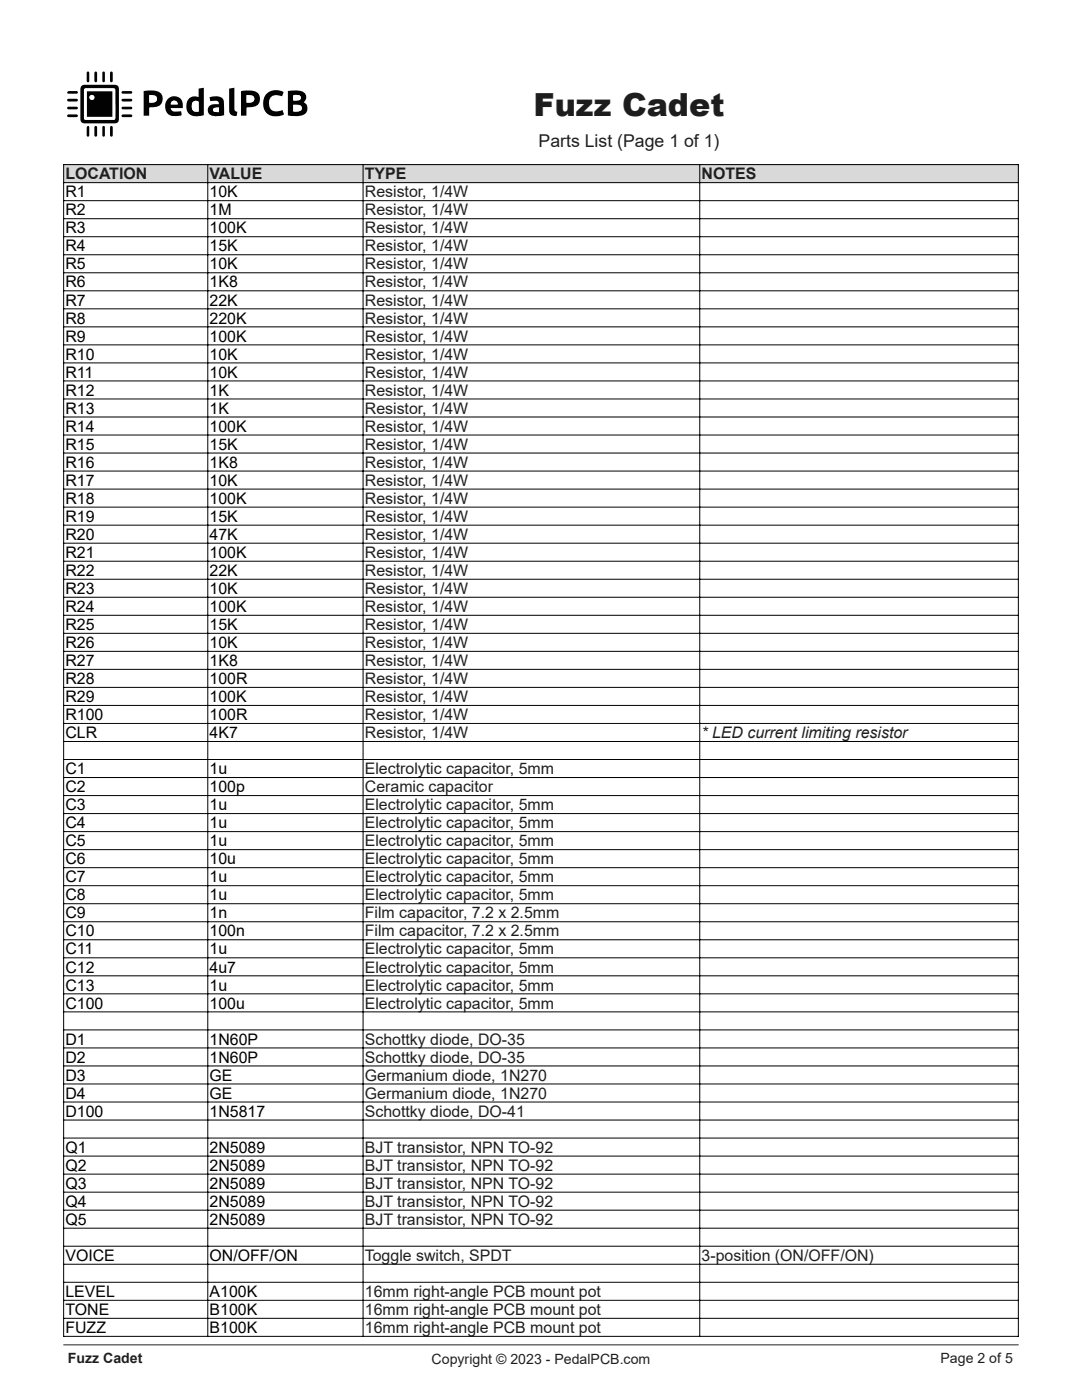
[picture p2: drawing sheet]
<svg xmlns="http://www.w3.org/2000/svg" width="216mm" height="279mm" viewBox="0 0 216 279" stroke-linecap="round" stroke-linejoin="round" font-family="sans-serif">
<defs><g id="words">
<text font-size="6.3" fill="#231f20" x="106.5" y="23.1">Fuzz Cadet</text>
<text font-size="3.5" fill="#231f20" x="107.5" y="29.3">Parts List (Page 1 of 1)</text>
<g font-size="3.2" fill="#231f20">
<text x="13.1" y="35.8">LOCATION</text>
<text x="41.8" y="35.8">VALUE</text>
<text x="72.8" y="35.8">TYPE</text>
<text x="140" y="35.8">NOTES</text>
<text x="72.8" y="39.4">Resistor, 1/4W</text>
<text x="72.8" y="43">Resistor, 1/4W</text>
<text x="72.8" y="46.6">Resistor, 1/4W</text>
<text x="72.8" y="50.2">Resistor, 1/4W</text>
<text x="72.8" y="53.8">Resistor, 1/4W</text>
<text x="72.8" y="57.4">Resistor, 1/4W</text>
<text x="72.8" y="61">Resistor, 1/4W</text>
<text x="72.8" y="64.6">Resistor, 1/4W</text>
<text x="72.8" y="68.2">Resistor, 1/4W</text>
<text x="72.8" y="71.8">Resistor, 1/4W</text>
<text x="72.8" y="75.4">Resistor, 1/4W</text>
<text x="72.8" y="79">Resistor, 1/4W</text>
<text x="72.8" y="82.6">Resistor, 1/4W</text>
<text x="72.8" y="86.2">Resistor, 1/4W</text>
<text x="72.8" y="89.8">Resistor, 1/4W</text>
<text x="72.8" y="93.4">Resistor, 1/4W</text>
<text x="72.8" y="96.9">Resistor, 1/4W</text>
<text x="72.8" y="100.5">Resistor, 1/4W</text>
<text x="72.8" y="104.1">Resistor, 1/4W</text>
<text x="72.8" y="107.7">Resistor, 1/4W</text>
<text x="72.8" y="111.3">Resistor, 1/4W</text>
<text x="72.8" y="114.9">Resistor, 1/4W</text>
<text x="72.8" y="118.5">Resistor, 1/4W</text>
<text x="72.8" y="122.1">Resistor, 1/4W</text>
<text x="72.8" y="125.7">Resistor, 1/4W</text>
<text x="72.8" y="129.3">Resistor, 1/4W</text>
<text x="72.8" y="132.9">Resistor, 1/4W</text>
<text x="72.8" y="136.5">Resistor, 1/4W</text>
<text x="72.8" y="140.1">Resistor, 1/4W</text>
<text x="72.8" y="143.7">Resistor, 1/4W</text>
<text x="72.8" y="147.3">Resistor, 1/4W</text>
<text x="140" y="147.3">* LED current limiting resistor</text>
<text x="72.8" y="154.5">Electrolytic capacitor, 5mm</text>
<text x="72.8" y="158.1">Ceramic capacitor</text>
<text x="72.8" y="161.7">Electrolytic capacitor, 5mm</text>
<text x="72.8" y="165.3">Electrolytic capacitor, 5mm</text>
<text x="72.8" y="168.9">Electrolytic capacitor, 5mm</text>
<text x="72.8" y="172.5">Electrolytic capacitor, 5mm</text>
<text x="72.8" y="176.1">Electrolytic capacitor, 5mm</text>
<text x="72.8" y="179.7">Electrolytic capacitor, 5mm</text>
<text x="72.8" y="183.3">Film capacitor, 7.2 x 2.5mm</text>
<text x="72.8" y="186.9">Film capacitor, 7.2 x 2.5mm</text>
<text x="72.8" y="190.5">Electrolytic capacitor, 5mm</text>
<text x="72.8" y="194.1">Electrolytic capacitor, 5mm</text>
<text x="72.8" y="197.7">Electrolytic capacitor, 5mm</text>
<text x="72.8" y="201.3">Electrolytic capacitor, 5mm</text>
<text x="72.8" y="208.5">Schottky diode, DO-35</text>
<text x="72.8" y="212.1">Schottky diode, DO-35</text>
<text x="72.8" y="215.7">Germanium diode, 1N270</text>
<text x="72.8" y="219.3">Germanium diode, 1N270</text>
<text x="72.8" y="222.9">Schottky diode, DO-41</text>
<text x="72.8" y="230.1">BJT transistor, NPN TO-92</text>
<text x="72.8" y="233.7">BJT transistor, NPN TO-92</text>
<text x="72.8" y="237.3">BJT transistor, NPN TO-92</text>
<text x="72.8" y="240.9">BJT transistor, NPN TO-92</text>
<text x="72.8" y="244.5">BJT transistor, NPN TO-92</text>
<text x="72.8" y="251.6">Toggle switch, SPDT</text>
<text x="140" y="251.6">3-position (ON/OFF/ON)</text>
<text x="72.8" y="258.8">16mm right-angle PCB mount pot</text>
<text x="72.8" y="262.4">16mm right-angle PCB mount pot</text>
<text x="72.8" y="266">16mm right-angle PCB mount pot</text>
</g>
<g font-size="3.2">
<text x="13.1" y="39.4">R1</text>
<text x="41.8" y="39.4">10K</text>
<text x="13.1" y="43">R2</text>
<text x="13.1" y="46.6">R3</text>
<text x="41.8" y="43">1M</text>
<text x="41.8" y="46.6">100K</text>
<text x="13.1" y="50.2">R4</text>
<text x="13.1" y="53.8">R5</text>
<text x="41.8" y="50.2">15K</text>
<text x="41.8" y="53.8">10K</text>
<text x="13.1" y="57.4">R6</text>
<text x="41.8" y="57.4">1K8</text>
<text x="13.1" y="61">R7</text>
<text x="13.1" y="64.6">R8</text>
<text x="41.8" y="61">22K</text>
<text x="41.8" y="64.6">220K</text>
<text x="13.1" y="68.2">R9</text>
<text x="13.1" y="71.8">R10</text>
<text x="41.8" y="68.2">100K</text>
<text x="41.8" y="71.8">10K</text>
<text x="13.1" y="75.4">R11</text>
<text x="41.8" y="75.4">10K</text>
<text x="13.1" y="79">R12</text>
<text x="13.1" y="82.6">R13</text>
<text x="41.8" y="79">1K</text>
<text x="41.8" y="82.6">1K</text>
<text x="13.1" y="86.2">R14</text>
<text x="13.1" y="89.8">R15</text>
<text x="41.8" y="86.2">100K</text>
<text x="41.8" y="89.8">15K</text>
<text x="13.1" y="93.4">R16</text>
<text x="41.8" y="93.4">1K8</text>
<text x="13.1" y="96.9">R17</text>
<text x="13.1" y="100.5">R18</text>
<text x="41.8" y="96.9">10K</text>
<text x="41.8" y="100.5">100K</text>
<text x="13.1" y="104.1">R19</text>
<text x="13.1" y="107.7">R20</text>
<text x="41.8" y="104.1">15K</text>
<text x="41.8" y="107.7">47K</text>
<text x="13.1" y="111.3">R21</text>
<text x="41.8" y="111.3">100K</text>
<text x="13.1" y="114.9">R22</text>
<text x="13.1" y="118.5">R23</text>
<text x="41.8" y="114.9">22K</text>
<text x="41.8" y="118.5">10K</text>
<text x="13.1" y="122.1">R24</text>
<text x="13.1" y="125.7">R25</text>
<text x="41.8" y="122.1">100K</text>
<text x="41.8" y="125.7">15K</text>
<text x="13.1" y="129.3">R26</text>
<text x="41.8" y="129.3">10K</text>
<text x="13.1" y="132.9">R27</text>
<text x="13.1" y="136.5">R28</text>
<text x="41.8" y="132.9">1K8</text>
<text x="41.8" y="136.5">100R</text>
<text x="13.1" y="140.1">R29</text>
<text x="13.1" y="143.7">R100</text>
<text x="41.8" y="140.1">100K</text>
<text x="41.8" y="143.7">100R</text>
<text x="13.1" y="147.3">CLR</text>
<text x="41.8" y="147.3">4K7</text>
<text x="13.1" y="154.5">C1</text>
<text x="41.8" y="154.5">1u</text>
<text x="13.1" y="158.1">C2</text>
<text x="13.1" y="161.7">C3</text>
<text x="41.8" y="158.1">100p</text>
<text x="41.8" y="161.7">1u</text>
<text x="13.1" y="165.3">C4</text>
<text x="41.8" y="165.3">1u</text>
<text x="13.1" y="168.9">C5</text>
<text x="13.1" y="172.5">C6</text>
<text x="41.8" y="168.9">1u</text>
<text x="41.8" y="172.5">10u</text>
<text x="13.1" y="176.1">C7</text>
<text x="13.1" y="179.7">C8</text>
<text x="41.8" y="176.1">1u</text>
<text x="41.8" y="179.7">1u</text>
<text x="13.1" y="183.3">C9</text>
<text x="41.8" y="183.3">1n</text>
<text x="13.1" y="186.9">C10</text>
<text x="13.1" y="190.5">C11</text>
<text x="41.8" y="186.9">100n</text>
<text x="41.8" y="190.5">1u</text>
<text x="13.1" y="194.1">C12</text>
<text x="13.1" y="197.7">C13</text>
<text x="41.8" y="194.1">4u7</text>
<text x="41.8" y="197.7">1u</text>
<text x="13.1" y="201.3">C100</text>
<text x="41.8" y="201.3">100u</text>
<text x="13.1" y="208.5">D1</text>
<text x="41.8" y="208.5">1N60P</text>
<text x="13.1" y="212.1">D2</text>
<text x="13.1" y="215.7">D3</text>
<text x="41.8" y="212.1">1N60P</text>
<text x="41.8" y="215.7">GE</text>
<text x="13.1" y="219.3">D4</text>
<text x="41.8" y="219.3">GE</text>
<text x="13.1" y="222.9">D100</text>
<text x="41.8" y="222.9">1N5817</text>
<text x="13.1" y="230.1">Q1</text>
<text x="13.1" y="233.7">Q2</text>
<text x="41.8" y="230.1">2N5089</text>
<text x="41.8" y="233.7">2N5089</text>
<text x="13.1" y="237.3">Q3</text>
<text x="41.8" y="237.3">2N5089</text>
<text x="13.1" y="240.9">Q4</text>
<text x="13.1" y="244.5">Q5</text>
<text x="41.8" y="240.9">2N5089</text>
<text x="41.8" y="244.5">2N5089</text>
<text x="13.1" y="251.6">VOICE</text>
<text x="41.8" y="251.6">ON/OFF/ON</text>
<text x="13.1" y="258.8">LEVEL</text>
<text x="13.1" y="262.4">TONE</text>
<text x="41.8" y="258.8">A100K</text>
<text x="41.8" y="262.4">B100K</text>
<text x="13.1" y="266">FUZZ</text>
<text x="41.8" y="266">B100K</text>
</g>
<g font-size="2.8" fill="#231f20">
<text x="13.5" y="272">Fuzz Cadet</text>
<text x="86.1" y="272.2">Copyright © 2023 - PedalPCB.com</text>
<text x="187.7" y="272">Page 2 of 5</text>
</g>
</g></defs>
<path d="M12.7 268.4h190.5" fill="none" stroke="#231f20" stroke-width=".2"/>
<path d="M12.7 12.7v16.4h49.3v-16.4zM16.3 17.1a3.5 3.5 0 0 0-.3 2.2v3a3.4 3.4 0 0 0 .3 2.1 3.5 3.5 0 0 0 2.1 .2h3a3.5 3.5 0 0 0 2.1-.2l.2-.7v-5.4a.99 .99 0 0 0-.9-1.4h-4.4a3.5 3.5 0 0 0-2.1 .2zM57.4 18.2v4.8l1.6 .2a1.84 1.84 0 0 0 2.3-1.7 1.09 1.09 0 0 0-.7-1.1 1.31 1.31 0 0 0 .4-1.5 1.31 1.31 0 0 0-1.4-.8zM39.6 17.7v1.7a1.77 1.77 0 0 0-1.9 .3 1.77 1.77 0 0 0-.5 1.8 1.92 1.92 0 0 0 2.5 1.7l1-.2v-5.5zM28.7 18.2v4.9h1.1v-1.6l.2-.1a1.92 1.92 0 0 0 2.5-1.9 1.67 1.67 0 0 0-1.9-1.4zM48.1 18.2v4.9h1.1v-1.6a4.5 4.5 0 0 0 2.2-.6 1.7 1.7 0 0 0 .3-2 1.7 1.7 0 0 0-1.8-.8zM53.1 18.8a2.66 2.66 0 0 0-.3 3.2 2.66 2.66 0 0 0 3 1.2l.9-.4-.3-.8a1.79 1.79 0 0 1-2.6-.6l-.1-.3a1.58 1.58 0 0 1 .5-1.8 1.58 1.58 0 0 1 1.8-.1h.3l.3-.8a2.76 2.76 0 0 0-3.5 .4zM33.6 19.7a2.03 2.03 0 0 0-.4 2.5 2.03 2.03 0 0 0 2.4 .9l.6-.1-.1-.8-.9 .1a.86 .86 0 0 1-1.1-.7h2.4a1.78 1.78 0 0 0-.7-2.1 1.78 1.78 0 0 0-2.2 .2zM41.8 19.4l.2 .8 .8-.1a.64 .64 0 0 1 .9 .7 1.94 1.94 0 0 0-2.2 .8 1.21 1.21 0 0 0 1.4 1.6l1.8-.2v-2.2a1.44 1.44 0 0 0-2-1.6zM45.7 17.7v3.8a1.19 1.19 0 0 0 .3 1.3 1.19 1.19 0 0 0 1.2 .3l.2-.8a.59 .59 0 0 1-.6-.7v-4.1zM13.4 19.8v.3l.3 .2h1.5l.3-.3-.3-.3zM24.3 19.8v.3l.3 .2h1.5l.3-.3-.3-.3zM13.4 23v.3l.3 .1h1.5l.3-.3-.3-.3zM24.3 22.9v.4l.3 .1h1.5l.3-.3-.3-.3zM18.9 25.2l-.1 1.8 .3 .3 .2-.1 .1-.2v-1.5l-.1-.3zM18.9 14.3l-.1 1.8 .3 .3 .3-.3v-1.5l-.1-.3zM24.3 18.3v.3l.2 .1h1.6l.3-.3-.3-.2zM24.3 21.4v.3l.2 .1h1.6l.3-.3-.3-.2zM22.1 14.3l-.1 1.8 .2 .3 .3-.3v-1.5l-.1-.3zM22.1 25.2l-.1 1.8 .2 .3 .3-.3v-1.6l-.1-.2zM13.4 21.4v.3l.3 .1h1.5l.3-.2-.3-.3zM13.5 18.3l-.1 .3 .3 .1h1.5l.3-.3-.3-.2zM20.5 14.3l-.1 1.8 .3 .3 .2-.3v-1.5l-.1-.3zM17.4 25.2l-.1 1.8 .3 .3 .2-.3v-1.6l-.1-.2zM17.4 14.3l-.1 1.8 .3 .3 .2-.3v-1.5l-.1-.3zM20.5 25.2l-.1 1.8 .3 .3 .2-.3v-1.6l-.1-.2z" fill-rule="evenodd" fill="#fff"/>
<g fill="#000">
<path d="M13.5 18.3l1.7-.1 .3 .2-.3 .3h-1.5l-.3-.1z" fill-rule="evenodd"/>
<path d="M17.4 14.3h.3l.1 .3v1.5l-.2 .3-.3-.3z" fill-rule="evenodd"/>
<path d="M18.9 14.3h.4l.1 .3v1.5l-.3 .3-.3-.3z" fill-rule="evenodd"/>
<path d="M20.5 14.3h.3l.1 .3v1.5l-.2 .3-.3-.3z" fill-rule="evenodd"/>
<path d="M22.1 14.3h.3l.1 .3v1.5l-.3 .3-.2-.3z" fill-rule="evenodd"/>
<path d="M24.3 19.8l1.8-.1 .3 .3-.3 .3h-1.5l-.3-.2z" fill-rule="evenodd"/>
<path d="M24.3 18.3l1.8-.1 .3 .2-.3 .3h-1.6l-.2-.1z" fill-rule="evenodd"/>
<path d="M28.7 18.2l.2-.1a5.1 5.1 0 0 1 3 .4 1.71 1.71 0 0 1 .4 2 1.71 1.71 0 0 1-2 .9l-.5 .1v1.6h-1.1zM29.8 19v1.5a1.44 1.44 0 0 0 1.5-.5 .77 .77 0 0 0-.2-.8 .77 .77 0 0 0-.8-.2z" fill-rule="evenodd"/>
<path d="M39.6 17.7l1.1-.2v5.5a2.72 2.72 0 0 1-3.3-.7 2.21 2.21 0 0 1 1-3l1.2 .1zM38.5 20.3a1.19 1.19 0 0 0 .6 2h.5v-2a.78 .78 0 0 0-1.1 0z" fill-rule="evenodd"/>
<path d="M45.7 17.7l1.1-.2v4.1a.59 .59 0 0 0 .6 .7l-.2 .8a1.19 1.19 0 0 1-1.2-.3 1.19 1.19 0 0 1-.3-1.3z" fill-rule="evenodd"/>
<path d="M48.1 18.2l.2-.1a4.9 4.9 0 0 1 3.2 .5 1.7 1.7 0 0 1 .2 2 1.7 1.7 0 0 1-1.8 .8l-.7 .1v1.6h-1.1zM49.2 19v1.5a1.06 1.06 0 0 0 1.5-1 1.38 1.38 0 0 0-1.5-.5z" fill-rule="evenodd"/>
<path d="M57.4 18.2l1.7-.2a1.65 1.65 0 0 1 2 1.4l-.1 .4-.4 .6a1.41 1.41 0 0 1 .7 1.6 1.41 1.41 0 0 1-1.3 1.1l-1 .1-1.6-.2zM58.5 20.9v1.3l.7 .1a.74 .74 0 0 0 .9-.3 .74 .74 0 0 0 0-.9l-.6-.2zM58.6 19l-.1 .9a1.42 1.42 0 0 0 1.5-.2 .67 .67 0 0 0-.2-.7 .67 .67 0 0 0-.7-.1z" fill-rule="evenodd"/>
<path d="M13.4 21.4l1.8-.1 .3 .3-.3 .2h-1.5l-.3-.1z" fill-rule="evenodd"/>
<path d="M13.4 23l1.8-.2 .3 .3-.3 .3h-1.5l-.3-.1z" fill-rule="evenodd"/>
<path d="M13.4 19.8l1.8-.1 .3 .3-.3 .3h-1.5l-.3-.2z" fill-rule="evenodd"/>
<path d="M17.4 25.2h.3l.1 .2v1.6l-.2 .3-.3-.3z" fill-rule="evenodd"/>
<path d="M18.9 25.2h.4l.1 .3v1.5l-.1 .2-.2 .1-.3-.3z" fill-rule="evenodd"/>
<path d="M20.5 25.2h.3l.1 .2v1.6l-.2 .3-.3-.3z" fill-rule="evenodd"/>
<path d="M22.1 25.2h.3l.1 .2v1.6l-.3 .3-.2-.3z" fill-rule="evenodd"/>
<path d="M16.3 17.1a3.5 3.5 0 0 1 2.1-.2h3a3.6 3.6 0 0 1 2.1 .2l.2 .7v5.4a.99 .99 0 0 1-.9 1.4h-4.4a3.5 3.5 0 0 1-2.1-.2 3.4 3.4 0 0 1-.3-2.1v-3a3.5 3.5 0 0 1 .3-2.2zM16.9 17.7l-.1 .3v5.8l.4 .1h5.6l.2-.3v-5.8l-.4-.2z" fill-rule="evenodd"/>
<path d="M24.3 21.4l1.8-.1 .3 .2-.3 .3h-1.6l-.2-.1z" fill-rule="evenodd"/>
<path d="M24.3 22.9l1.8-.1 .3 .3-.3 .3h-1.5l-.3-.1z" fill-rule="evenodd"/>
<path d="M33.6 19.7a1.78 1.78 0 0 1 2.2-.2 1.78 1.78 0 0 1 .7 2.1h-2.4a1 1 0 0 0 1.4 .7l.6-.1 .1 .7a2.8 2.8 0 0 1-2.8-.3 2.32 2.32 0 0 1 .2-2.9zM34.2 20.3l-.1 .5h1.4a.7 .7 0 0 0-.5-.7 .7 .7 0 0 0-.8 .2z" fill-rule="evenodd"/>
<path d="M41.8 19.4a2.18 2.18 0 0 1 2.8 .6l.1 3a3.7 3.7 0 0 1-2.9-.2 1.24 1.24 0 0 1-.1-1.5 1.24 1.24 0 0 1 1.4-.5h.6a.74 .74 0 0 0-.4-.7 .74 .74 0 0 0-.8 0l-.5 .1zM42.6 21.6l-.1 .1a.41 .41 0 0 0 .3 .6l.9 .1v-.9z" fill-rule="evenodd"/>
<path d="M53.1 18.8a2.76 2.76 0 0 1 3.5-.4l-.3 .8h-.3a1.67 1.67 0 0 0-2.3 .7 1.67 1.67 0 0 0 .9 2.3h.7l1.1-.2 .3 .8a2.7 2.7 0 0 1-4.1-1.5v-1.3z" fill-rule="evenodd"/>
</g>
<g fill="#fff">
<path d="M16.9 17.7l5.7-.1 .4 .2v5.8l-.2 .3h-5.6l-.4-.1v-5.8zM17.3 18.2v5.1h5.1v-5.1z" fill-rule="evenodd"/>
<path d="M58.5 20.9h.7a.74 .74 0 0 1 .8 .2 .74 .74 0 0 1 .1 .9l-.5 .2h-1.1z" fill-rule="evenodd"/>
<path d="M58.6 19l.5-.1a.64 .64 0 0 1 .7 .2 .64 .64 0 0 1 .1 .8l-1.4 .1z" fill-rule="evenodd"/>
<path d="M38.5 20.3a.72 .72 0 0 1 1.1 .1v1.9a1.03 1.03 0 0 1-1.1-.2 1.03 1.03 0 0 1-.2-1.1z" fill-rule="evenodd"/>
<path d="M29.8 19h.5a.78 .78 0 0 1 1 .8 .78 .78 0 0 1-1.1 .7h-.4z" fill-rule="evenodd"/>
<path d="M49.2 19h.5a.79 .79 0 0 1 1 .8 .79 .79 0 0 1-1 .7h-.5z" fill-rule="evenodd"/>
<path d="M34.2 20.3a.7 .7 0 0 1 .8-.2 .7 .7 0 0 1 .5 .7h-1.4z" fill-rule="evenodd"/>
<path d="M42.6 21.6l1.1-.1v.9l-.9-.1a.42 .42 0 0 1-.3-.3 .42 .42 0 0 1 .1-.4z" fill-rule="evenodd"/>
</g>
<path d="M17.3 18.2v5.1h5.1v-5.1zM17.9 19.4a.49 .49 0 0 0 .9 0 .49 .49 0 0 0-.9 0z" fill-rule="evenodd" fill="#000"/>
<circle cx="18.3" cy="19.4" r=".49" fill="#fff"/>
<path d="M12.7 32.9h190.5v3.6h-190.5z" fill-rule="evenodd" fill="#d9d9d9"/>
<path d="M139.6 101.2v46.8h63.6v-46.8zM139.6 151.6v3.6h63.6v-3.6z" fill-rule="evenodd" fill="#fff"/>
<g fill="none" stroke="#000" stroke-width=".2">
<path d="M12.7 32.8v234M12.7 32.9h190.5M12.7 36.5h190.5M41.5 32.9v233.8M72.4 32.9v233.8M139.6 32.9v233.8M203.2 32.8v234M12.7 40h190.5M12.7 43.6h190.5M12.7 47.2h190.5M12.7 50.8h190.5M12.7 54.4h190.5"/>
<path d="M12.7 58h190.5M12.7 61.6h190.5M12.7 65.2h190.5M12.7 68.8h190.5M12.7 72.4h190.5M12.7 76h190.5M12.7 79.6h190.5M12.7 83.2h190.5M12.7 86.8h190.5M12.7 90.4h190.5M12.7 94h190.5M12.7 97.6h190.5"/>
<path d="M12.7 101.2h190.5M12.7 104.8h190.5M12.7 108.4h190.5M12.7 112h190.5M12.7 115.6h190.5M12.7 119.2h190.5M12.7 122.8h190.5M12.7 126.4h190.5M12.7 130h190.5M12.7 133.6h190.5M12.7 137.2h190.5M12.7 140.8h190.5"/>
<path d="M12.7 144.4h190.5M12.7 148h190.5M12.7 151.6h190.5M12.7 155.2h190.5M12.7 158.8h190.5M12.7 162.4h190.5M12.7 166h190.5M12.7 169.6h190.5M12.7 173.2h190.5M12.7 176.8h190.5M12.7 180.4h190.5M12.7 184h190.5"/>
<path d="M12.7 187.6h190.5M12.7 191.1h190.5M12.7 194.7h190.5M12.7 198.3h190.5M12.7 201.9h190.5M12.7 205.5h190.5M12.7 209.1h190.5M12.7 212.7h190.5M12.7 216.3h190.5M12.7 219.9h190.5M12.7 223.5h190.5M12.7 227.1h190.5"/>
<path d="M12.7 230.7h190.5M12.7 234.3h190.5M12.7 237.9h190.5M12.7 241.5h190.5M12.7 245.1h190.5M12.7 248.7h190.5M12.7 252.3h190.5M12.7 255.9h190.5M12.7 259.5h190.5M12.7 263.1h190.5M12.7 266.7h190.5"/>
</g>
<use href="#words"/>
</svg>
